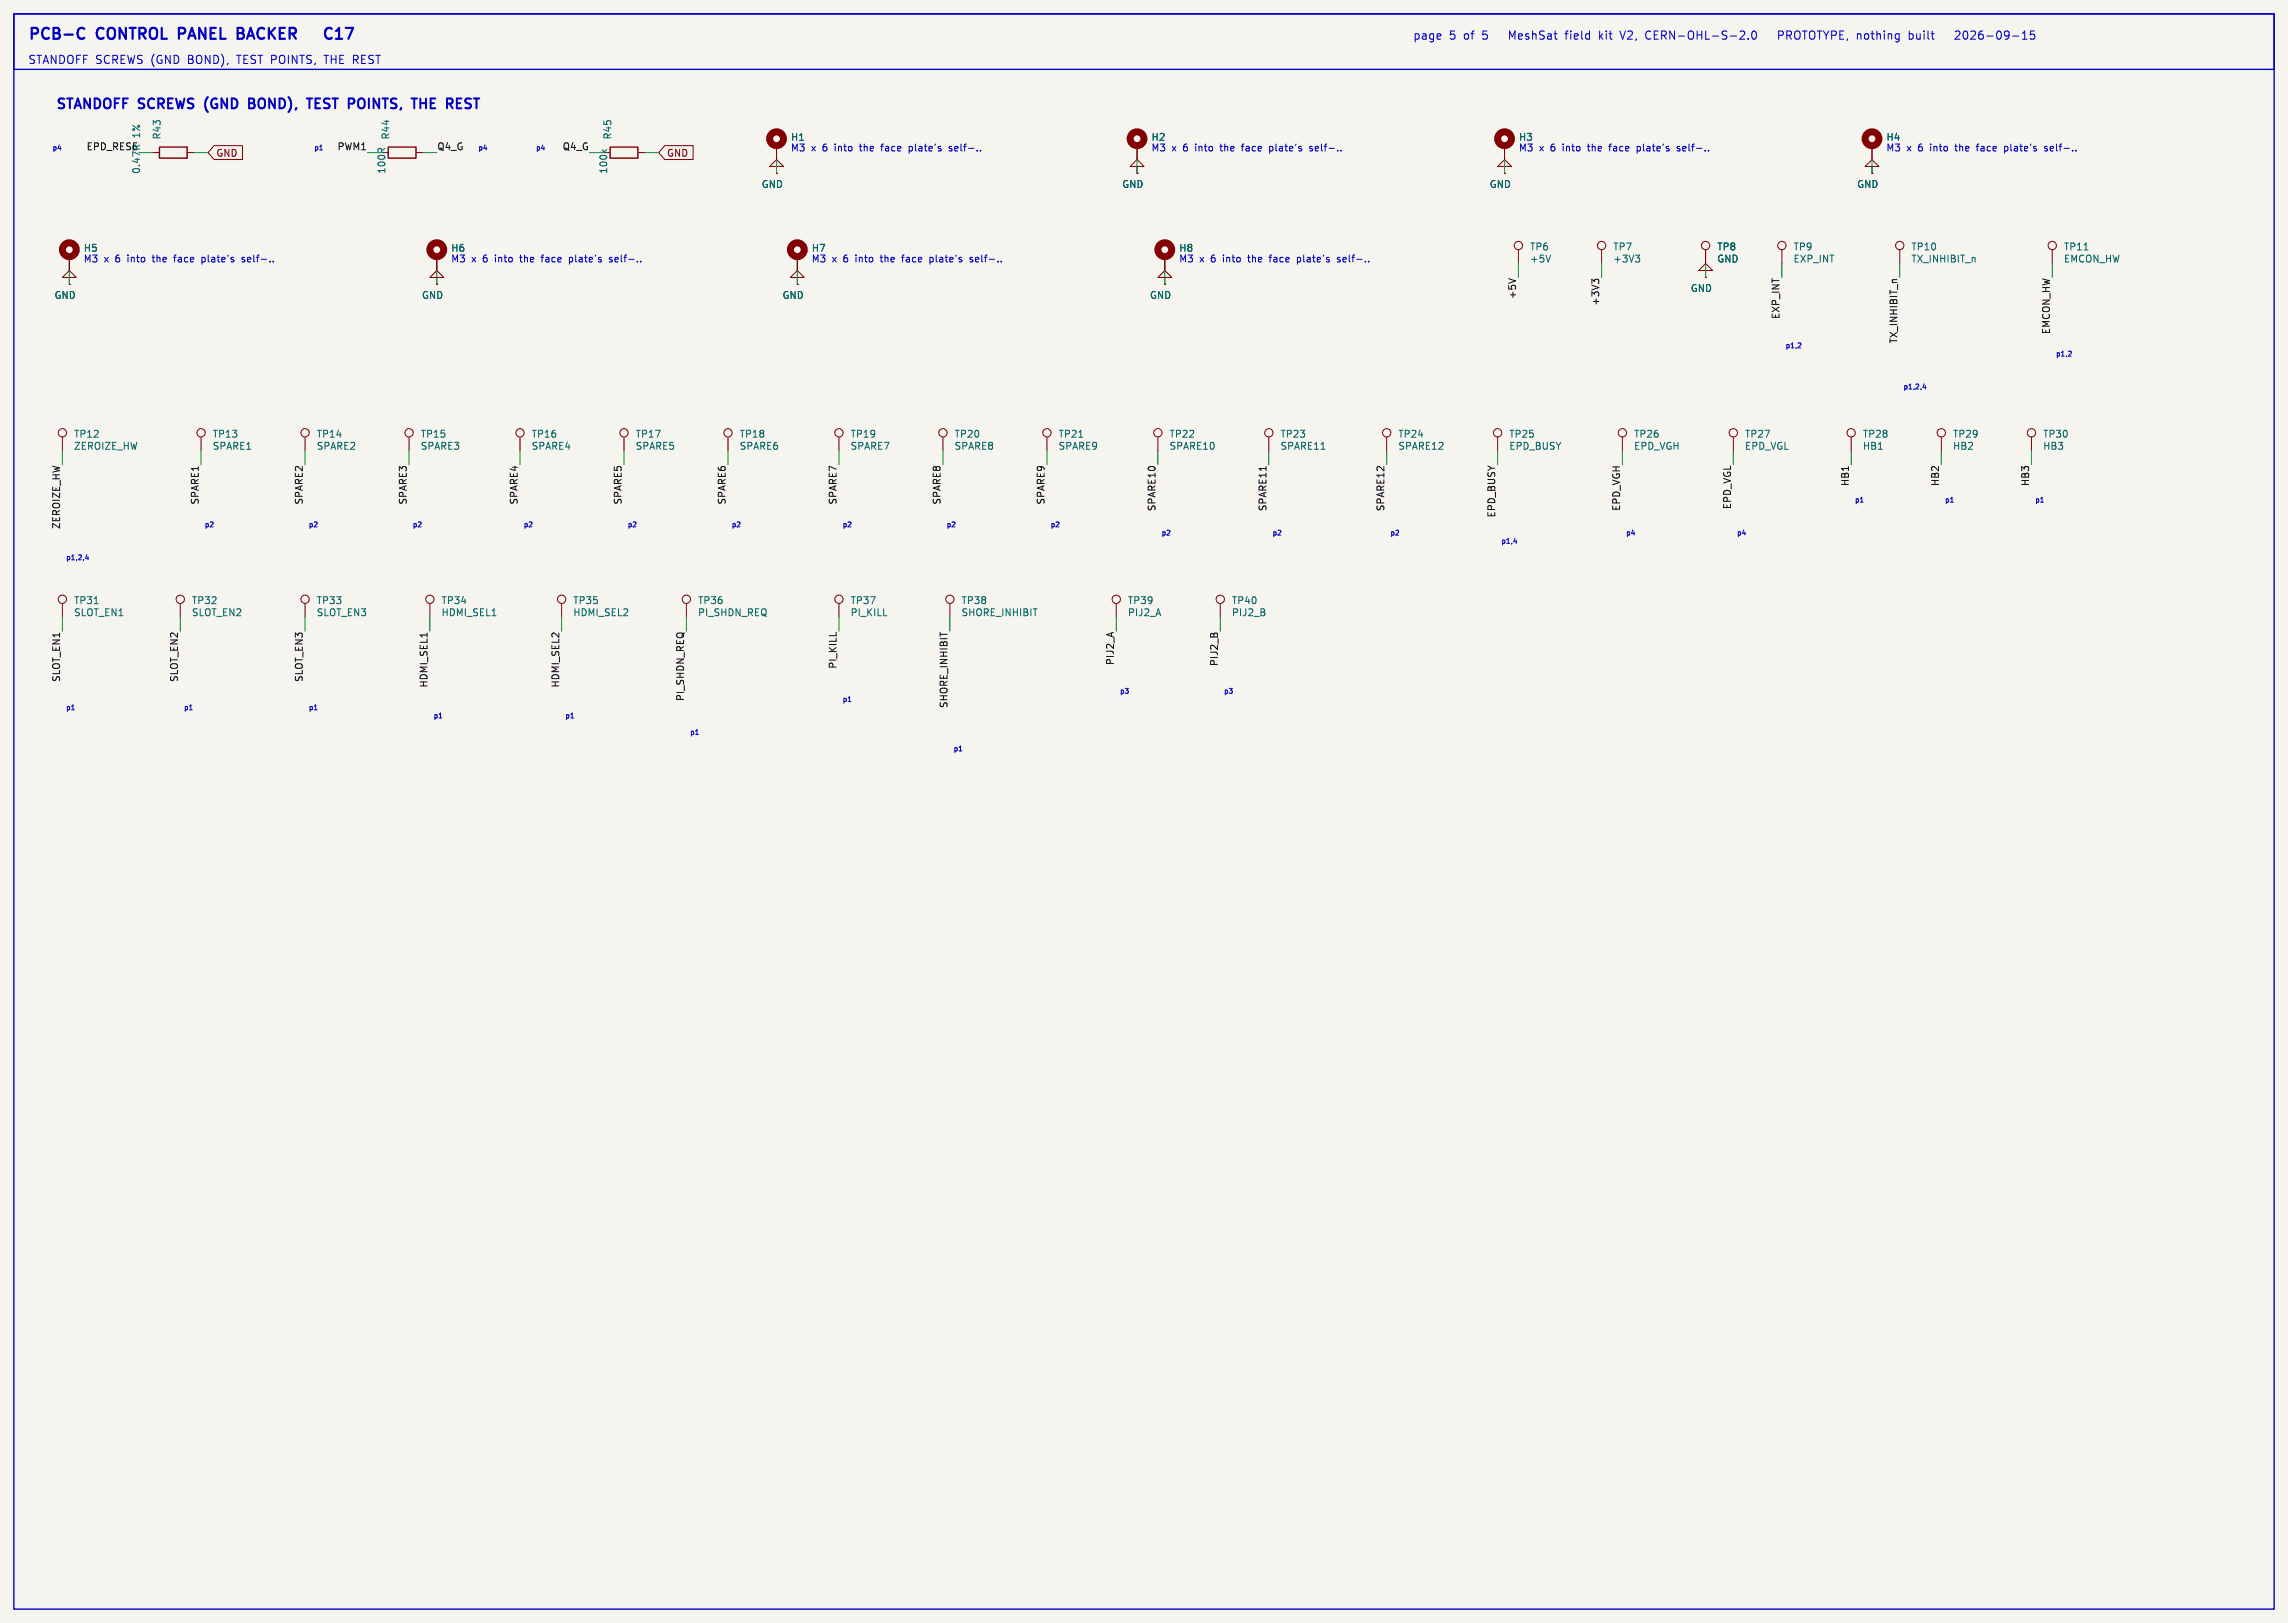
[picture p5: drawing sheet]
<svg xmlns="http://www.w3.org/2000/svg" width="419mm" height="297mm" viewBox="0 0 419 297" stroke-linecap="round" stroke-linejoin="round" font-family="sans-serif">
<defs><g id="words">
<g font-size="2.8" fill="#0000c2">
<text x="5.1" y="7.4">PCB-C</text>
<text x="17.9" y="7.4">CONTROL</text>
<text x="33.6" y="7.4">PANEL</text>
<text x="45.2" y="7.4">BACKER</text>
<text x="63.7" y="7.4">C17</text>
</g>
<g font-size="2.5" fill="#0000c2">
<text x="10.2" y="20.1">STANDOFF SCREWS</text>
<text x="38.3" y="20.1">(GND</text>
<text x="47.1" y="20.1">BOND),</text>
<text x="58.6" y="20.1">TEST</text>
<text x="66.8" y="20.1">POINTS,</text>
<text x="79.3" y="20.1">THE</text>
<text x="86.3" y="20.1">REST</text>
</g>
<g font-size="2.1" fill="#0000c2">
<text x="5.1" y="11.8">STANDOFF SCREWS (GND</text>
<text x="34.6" y="11.8">BOND),</text>
<text x="43.7" y="11.8">TEST POINTS,</text>
<text x="60" y="11.8">THE REST</text>
<text x="258.8" y="7.4">page</text>
<text x="265.4" y="7.4">5</text>
<text x="268.2" y="7.4">of</text>
<text x="271.7" y="7.4">5</text>
<text x="277" y="7.4">MeshSat</text>
<text x="287.5" y="7.4">field</text>
<text x="293.8" y="7.4">kit</text>
<text x="297.9" y="7.4">V2,</text>
<text x="302.6" y="7.4">CERN-OHL-S-2.0</text>
<text x="327.4" y="7.4">PROTOTYPE, nothing</text>
<text x="351.6" y="7.4">built</text>
<text x="360.6" y="7.4">2026-09-15</text>
</g>
<g font-size="1.8" fill="#0f0f0f">
<text x="15.8" y="27.6">EPD_RESE</text>
<text x="61.7" y="27.6">PWM1</text>
<text x="80" y="27.6">Q4_G</text>
<text x="103" y="27.6">Q4_G</text>
<text x="25.9" y="31.9" transform="rotate(-90 25.9 31.9)">0.47R</text>
<text x="277.8" y="54.9" transform="rotate(-90 277.8 54.9)">+5V</text>
<text x="293" y="56.1" transform="rotate(-90 293 56.1)">+3V3</text>
<text x="326" y="58.5" transform="rotate(-90 326 58.5)">EXP_INT</text>
<text x="347.6" y="63" transform="rotate(-90 347.6 63)">TX_INHIBIT_n</text>
<text x="375.6" y="61.3" transform="rotate(-90 375.6 61.3)">EMCON_HW</text>
<text x="338.7" y="89.1" transform="rotate(-90 338.7 89.1)">HB1</text>
<text x="355.3" y="89.1" transform="rotate(-90 355.3 89.1)">HB2</text>
<text x="371.8" y="89.1" transform="rotate(-90 371.8 89.1)">HB3</text>
<text x="36.5" y="92.5" transform="rotate(-90 36.5 92.5)">SPARE1</text>
<text x="55.5" y="92.5" transform="rotate(-90 55.5 92.5)">SPARE2</text>
<text x="74.6" y="92.5" transform="rotate(-90 74.6 92.5)">SPARE3</text>
<text x="94.9" y="92.5" transform="rotate(-90 94.9 92.5)">SPARE4</text>
<text x="114" y="92.5" transform="rotate(-90 114 92.5)">SPARE5</text>
<text x="133" y="92.5" transform="rotate(-90 133 92.5)">SPARE6</text>
<text x="153.3" y="92.5" transform="rotate(-90 153.3 92.5)">SPARE7</text>
<text x="172.4" y="92.5" transform="rotate(-90 172.4 92.5)">SPARE8</text>
<text x="191.4" y="92.5" transform="rotate(-90 191.4 92.5)">SPARE9</text>
<text x="211.7" y="93.7" transform="rotate(-90 211.7 93.7)">SPARE10</text>
<text x="232.1" y="93.7" transform="rotate(-90 232.1 93.7)">SPARE11</text>
<text x="253.7" y="93.7" transform="rotate(-90 253.7 93.7)">SPARE12</text>
<text x="274" y="94.8" transform="rotate(-90 274 94.8)">EPD_BUSY</text>
<text x="296.8" y="93.6" transform="rotate(-90 296.8 93.6)">EPD_VGH</text>
<text x="317.2" y="93.3" transform="rotate(-90 317.2 93.3)">EPD_VGL</text>
<text x="11.1" y="97" transform="rotate(-90 11.1 97)">ZEROIZE_HW</text>
<text x="11.1" y="125" transform="rotate(-90 11.1 125)">SLOT_EN1</text>
<text x="32.7" y="125" transform="rotate(-90 32.7 125)">SLOT_EN2</text>
<text x="55.5" y="125" transform="rotate(-90 55.5 125)">SLOT_EN3</text>
<text x="78.4" y="126" transform="rotate(-90 78.4 126)">HDMI_SEL1</text>
<text x="102.5" y="126" transform="rotate(-90 102.5 126)">HDMI_SEL2</text>
<text x="153.3" y="122.5" transform="rotate(-90 153.3 122.5)">PI_KILL</text>
<text x="204.1" y="121.9" transform="rotate(-90 204.1 121.9)">PIJ2_A</text>
<text x="223.2" y="122.1" transform="rotate(-90 223.2 122.1)">PIJ2_B</text>
<text x="125.4" y="128.5" transform="rotate(-90 125.4 128.5)">PI_SHDN_REQ</text>
<text x="173.6" y="129.7" transform="rotate(-90 173.6 129.7)">SHORE_INHIBIT</text>
</g>
<g font-size="1.8" fill="#006464">
<text x="25.9" y="25.3" transform="rotate(-90 25.9 25.3)">1%</text>
<text x="29.6" y="25.6" transform="rotate(-90 29.6 25.6)">R43</text>
<text x="71.5" y="25.6" transform="rotate(-90 71.5 25.6)">R44</text>
<text x="112.2" y="25.6" transform="rotate(-90 112.2 25.6)">R45</text>
<text x="144.8" y="26">H1</text>
<text x="210.8" y="26">H2</text>
<text x="278.1" y="26">H3</text>
<text x="345.4" y="26">H4</text>
<text x="70.8" y="31.9" transform="rotate(-90 70.8 31.9)">100R</text>
<text x="111.4" y="31.9" transform="rotate(-90 111.4 31.9)">100k</text>
<text x="139.4" y="34.6">GND</text>
<text x="205.5" y="34.6">GND</text>
<text x="272.8" y="34.6">GND</text>
<text x="340.1" y="34.6">GND</text>
<text x="15.2" y="46.3">H5</text>
<text x="82.6" y="46.3">H6</text>
<text x="148.6" y="46.3">H7</text>
<text x="215.9" y="46.3">H8</text>
<text x="280.2" y="46">TP6</text>
<text x="295.4" y="46">TP7</text>
<text x="314.5" y="46">TP8</text>
<text x="328.4" y="46">TP9</text>
<text x="350" y="46">TP10</text>
<text x="378" y="46">TP11</text>
<text x="280.2" y="48.3">+5V</text>
<text x="295.4" y="48.3">+3V3</text>
<text x="309.6" y="53.7">GND</text>
<text x="314.5" y="48.3">GND</text>
<text x="328.4" y="48.3">EXP_INT</text>
<text x="350" y="48.3">TX_INHIBIT_n</text>
<text x="378" y="48.3">EMCON_HW</text>
<text x="9.9" y="54.9">GND</text>
<text x="77.2" y="54.9">GND</text>
<text x="143.2" y="54.9">GND</text>
<text x="210.5" y="54.9">GND</text>
<text x="13.5" y="80.3">TP12</text>
<text x="13.5" y="82.5">ZEROIZE_HW</text>
<text x="38.9" y="80.3">TP13</text>
<text x="38.9" y="82.5">SPARE1</text>
<text x="57.9" y="80.3">TP14</text>
<text x="57.9" y="82.5">SPARE2</text>
<text x="77" y="80.3">TP15</text>
<text x="77" y="82.5">SPARE3</text>
<text x="97.3" y="80.3">TP16</text>
<text x="97.3" y="82.5">SPARE4</text>
<text x="116.3" y="80.3">TP17</text>
<text x="116.3" y="82.5">SPARE5</text>
<text x="135.4" y="80.3">TP18</text>
<text x="135.4" y="82.5">SPARE6</text>
<text x="155.7" y="80.3">TP19</text>
<text x="155.7" y="82.5">SPARE7</text>
<text x="174.8" y="80.3">TP20</text>
<text x="174.8" y="82.5">SPARE8</text>
<text x="193.8" y="80.3">TP21</text>
<text x="193.8" y="82.5">SPARE9</text>
<text x="214.1" y="82.5">SPARE10</text>
<text x="214.1" y="80.3">TP22</text>
<text x="234.4" y="82.5">SPARE11</text>
<text x="234.4" y="80.3">TP23</text>
<text x="256" y="82.5">SPARE12</text>
<text x="256" y="80.3">TP24</text>
<text x="276.4" y="80.3">TP25</text>
<text x="276.4" y="82.5">EPD_BUSY</text>
<text x="299.2" y="82.5">EPD_VGH</text>
<text x="299.2" y="80.3">TP26</text>
<text x="319.5" y="82.5">EPD_VGL</text>
<text x="319.5" y="80.3">TP27</text>
<text x="341.1" y="80.3">TP28</text>
<text x="341.1" y="82.5">HB1</text>
<text x="357.6" y="80.3">TP29</text>
<text x="357.6" y="82.5">HB2</text>
<text x="374.1" y="80.3">TP30</text>
<text x="374.1" y="82.5">HB3</text>
<text x="13.5" y="113">SLOT_EN1</text>
<text x="13.5" y="110.8">TP31</text>
<text x="35.1" y="113">SLOT_EN2</text>
<text x="35.1" y="110.8">TP32</text>
<text x="57.9" y="113">SLOT_EN3</text>
<text x="57.9" y="110.8">TP33</text>
<text x="80.8" y="110.8">TP34</text>
<text x="80.8" y="113">HDMI_SEL1</text>
<text x="104.9" y="110.8">TP35</text>
<text x="104.9" y="113">HDMI_SEL2</text>
<text x="127.8" y="110.8">TP36</text>
<text x="127.8" y="113">PI_SHDN_REQ</text>
<text x="155.7" y="110.8">TP37</text>
<text x="155.7" y="113">PI_KILL</text>
<text x="176" y="113">SHORE_INHIBIT</text>
<text x="176" y="110.8">TP38</text>
<text x="206.5" y="113">PIJ2_A</text>
<text x="206.5" y="110.8">TP39</text>
<text x="225.6" y="113">PIJ2_B</text>
<text x="225.6" y="110.8">TP40</text>
</g>
<g font-size="1.8" fill="#840000">
<text x="39.5" y="28.9">GND</text>
<text x="122.1" y="28.9">GND</text>
</g>
<g font-size="1.8" fill="#0000c2">
<text x="144.8" y="27.8">M3</text>
<text x="148.6" y="27.8">x</text>
<text x="150.8" y="27.8">6</text>
<text x="153.2" y="27.8">into</text>
<text x="158" y="27.8">the</text>
<text x="162.1" y="27.8">face</text>
<text x="167.3" y="27.8">plate's</text>
<text x="174.9" y="27.8">self-..</text>
<text x="210.8" y="27.8">M3</text>
<text x="214.7" y="27.8">x</text>
<text x="216.9" y="27.8">6</text>
<text x="219.2" y="27.8">into</text>
<text x="224" y="27.8">the</text>
<text x="228.2" y="27.8">face</text>
<text x="233.4" y="27.8">plate's</text>
<text x="241" y="27.8">self-..</text>
<text x="278.1" y="27.8">M3</text>
<text x="282" y="27.8">x</text>
<text x="284.2" y="27.8">6</text>
<text x="286.5" y="27.8">into</text>
<text x="291.3" y="27.8">the</text>
<text x="295.5" y="27.8">face</text>
<text x="300.7" y="27.8">plate's</text>
<text x="308.3" y="27.8">self-..</text>
<text x="345.4" y="27.8">M3</text>
<text x="349.3" y="27.8">x</text>
<text x="351.5" y="27.8">6</text>
<text x="353.9" y="27.8">into</text>
<text x="358.7" y="27.8">the</text>
<text x="362.8" y="27.8">face</text>
<text x="368" y="27.8">plate's</text>
<text x="375.6" y="27.8">self-..</text>
<text x="15.2" y="48.1">M3</text>
<text x="19.1" y="48.1">x</text>
<text x="21.3" y="48.1">6</text>
<text x="23.7" y="48.1">into</text>
<text x="28.5" y="48.1">the</text>
<text x="32.6" y="48.1">face</text>
<text x="37.8" y="48.1">plate's</text>
<text x="45.4" y="48.1">self-..</text>
<text x="82.5" y="48.1">M3</text>
<text x="86.4" y="48.1">x</text>
<text x="88.6" y="48.1">6</text>
<text x="91" y="48.1">into</text>
<text x="95.8" y="48.1">the</text>
<text x="99.9" y="48.1">face</text>
<text x="105.1" y="48.1">plate's</text>
<text x="112.7" y="48.1">self-..</text>
<text x="148.6" y="48.1">M3</text>
<text x="152.4" y="48.1">x</text>
<text x="154.6" y="48.1">6</text>
<text x="157" y="48.1">into</text>
<text x="161.8" y="48.1">the</text>
<text x="165.9" y="48.1">face</text>
<text x="171.2" y="48.1">plate's</text>
<text x="178.7" y="48.1">self-..</text>
<text x="215.9" y="48.1">M3</text>
<text x="219.7" y="48.1">x</text>
<text x="221.9" y="48.1">6</text>
<text x="224.3" y="48.1">into</text>
<text x="229.1" y="48.1">the</text>
<text x="233.2" y="48.1">face</text>
<text x="238.5" y="48.1">plate's</text>
<text x="246" y="48.1">self-..</text>
</g>
<g font-size="1.3" fill="#0000c2">
<text x="9.5" y="27.6">p4</text>
<text x="57.5" y="27.6">p1</text>
<text x="87.5" y="27.6">p4</text>
<text x="98.1" y="27.6">p4</text>
<text x="327" y="63.8">p1,2</text>
<text x="376.5" y="65.3">p1,2</text>
<text x="348.6" y="71.3">p1,2,4</text>
<text x="339.7" y="92.1">p1</text>
<text x="356.2" y="92.1">p1</text>
<text x="372.7" y="92.1">p1</text>
<text x="37.4" y="96.6">p2</text>
<text x="56.5" y="96.6">p2</text>
<text x="75.5" y="96.6">p2</text>
<text x="95.8" y="96.6">p2</text>
<text x="114.9" y="96.6">p2</text>
<text x="133.9" y="96.6">p2</text>
<text x="154.3" y="96.6">p2</text>
<text x="173.3" y="96.6">p2</text>
<text x="192.4" y="96.6">p2</text>
<text x="212.7" y="98.1">p2</text>
<text x="233" y="98.1">p2</text>
<text x="254.6" y="98.1">p2</text>
<text x="274.9" y="99.6">p1,4</text>
<text x="297.8" y="98.1">p4</text>
<text x="318.1" y="98.1">p4</text>
<text x="12" y="102.6">p1,2,4</text>
<text x="12" y="130.1">p1</text>
<text x="33.6" y="130.1">p1</text>
<text x="56.5" y="130.1">p1</text>
<text x="79.3" y="131.6">p1</text>
<text x="103.5" y="131.6">p1</text>
<text x="154.3" y="128.6">p1</text>
<text x="205.1" y="127.1">p3</text>
<text x="224.1" y="127.1">p3</text>
<text x="126.3" y="134.6">p1</text>
<text x="174.6" y="137.6">p1</text>
</g>
</g></defs>
<path d="M0 -.1h419.1v297.3h-419.1z" fill="#f5f4ef" stroke="#f5f4ef" stroke-width=".18"/>
<g fill="none" stroke="#840000" stroke-width=".18">
<path d="M27.9 27.9h1.3M34.3 27.9h1.3M39.2 26.7h5.2v2.5h-5.2l-1.1-1.3zM76.2 27.9h1.3M116.8 27.9h1.3M121.8 26.7h5.2v2.5h-5.2l-1.2-1.3zM142.2 30.5h1.3l-1.3-1.3-1.2 1.3h1.2v1.2M142.2 31.7h.1M142.2 26.7v2.5M208.3 30.5h1.2l-1.2-1.3-1.3 1.3h1.3v1.2M208.3 31.7h.1M208.3 26.7v2.5"/>
<path d="M275.6 30.5h1.3l-1.3-1.3-1.3 1.3h1.3v1.2M275.6 31.7h.1M275.6 26.7v2.5M342.9 30.5h1.3l-1.3-1.3-1.3 1.3h1.3v1.2M342.9 31.7h.1M342.9 26.7v2.5M12.7 50.8h1.3l-1.3-1.3-1.3 1.3h1.3v1.3M12.7 52.1h.1M12.7 47v2.5M80 50.8h1.3l-1.3-1.3-1.3 1.3h1.3v1.3M80 52.1h.1M80 47v2.5"/>
<path d="M146 50.8h1.3l-1.3-1.3-1.2 1.3h1.2v1.3M146 52.1h.1M146 47v2.5M213.4 50.8h1.2l-1.2-1.3-1.3 1.3h1.3v1.3M213.4 52.1h.1M213.4 47v2.5M278.1 45.7v2.6M293.4 45.7v2.6M312.4 49.5h1.3l-1.3-1.2-1.3 1.2h1.3v1.3M312.4 50.8h.1M312.4 45.7v2.6M326.4 45.7v2.6"/>
<path d="M348 45.7v2.6M375.9 45.7v2.6M11.4 80v2.5M36.8 80v2.5M55.9 80v2.5M74.9 80v2.5M95.2 80v2.5M114.3 80v2.5M133.3 80v2.5M153.7 80v2.5M172.7 80v2.5M191.8 80v2.5"/>
<path d="M212.1 80v2.5M232.4 80v2.5M254 80v2.5M274.3 80v2.5M297.2 80v2.5M317.5 80v2.5M339.1 80v2.5M355.6 80v2.5M372.1 80v2.5M11.4 110.5v2.5M33 110.5v2.5M55.9 110.5v2.5"/>
<path d="M78.7 110.5v2.5M102.9 110.5v2.5M125.7 110.5v2.5M153.7 110.5v2.5M174 110.5v2.5M204.5 110.5v2.5M223.5 110.5v2.5"/>
<circle cx="278.1" cy="45" r=".76"/>
<circle cx="293.4" cy="45" r=".76"/>
<circle cx="312.4" cy="45" r=".76"/>
<circle cx="326.4" cy="45" r=".76"/>
<circle cx="348" cy="45" r=".76"/>
<circle cx="375.9" cy="45" r=".76"/>
<circle cx="11.4" cy="79.2" r=".76"/>
<circle cx="36.8" cy="79.2" r=".76"/>
<circle cx="55.9" cy="79.2" r=".76"/>
<circle cx="74.9" cy="79.2" r=".76"/>
<circle cx="95.2" cy="79.2" r=".76"/>
<circle cx="114.3" cy="79.2" r=".76"/>
<circle cx="133.3" cy="79.2" r=".76"/>
<circle cx="153.7" cy="79.2" r=".76"/>
<circle cx="172.7" cy="79.2" r=".76"/>
<circle cx="191.8" cy="79.2" r=".76"/>
<circle cx="212.1" cy="79.2" r=".76"/>
<circle cx="232.4" cy="79.2" r=".76"/>
<circle cx="254" cy="79.2" r=".76"/>
<circle cx="274.3" cy="79.2" r=".76"/>
<circle cx="297.2" cy="79.2" r=".76"/>
<circle cx="317.5" cy="79.2" r=".76"/>
<circle cx="339.1" cy="79.2" r=".76"/>
<circle cx="355.6" cy="79.2" r=".76"/>
<circle cx="372.1" cy="79.2" r=".76"/>
<circle cx="11.4" cy="109.7" r=".76"/>
<circle cx="33" cy="109.7" r=".76"/>
<circle cx="55.9" cy="109.7" r=".76"/>
<circle cx="78.7" cy="109.7" r=".76"/>
<circle cx="102.9" cy="109.7" r=".76"/>
<circle cx="125.7" cy="109.7" r=".76"/>
<circle cx="153.7" cy="109.7" r=".76"/>
<circle cx="174" cy="109.7" r=".76"/>
<circle cx="204.5" cy="109.7" r=".76"/>
<circle cx="223.5" cy="109.7" r=".76"/>
</g>
<path d="M110.3 27.4l.5 .5M111.1 27.4l-.4 .4M284 46.7l-.4 1.3M299.6 46.7h.7l-.4 .5M300.1 47.2l.2 .2v.3l-.2 .3M381.8 45.8h.7M197.6 80.1h.7M242 82.3h.7M17.3 110.5h.7" fill="none" stroke="#006464" stroke-width=".18"/>
<g fill="none" stroke="#840000" stroke-width="1.3">
<circle cx="142.2" cy="25.4" r="1.27"/>
<circle cx="208.3" cy="25.4" r="1.27"/>
<circle cx="275.6" cy="25.4" r="1.27"/>
<circle cx="342.9" cy="25.4" r="1.27"/>
<circle cx="12.7" cy="45.7" r="1.27"/>
<circle cx="80" cy="45.7" r="1.27"/>
<circle cx="146" cy="45.7" r="1.27"/>
<circle cx="213.4" cy="45.7" r="1.27"/>
</g>
<path d="M29.2 26.9h5.1v2.1h-5.1zM71.1 26.9h5.1v2.1h-5.1zM111.8 26.9h5v2.1h-5z" fill="none" stroke="#840000" stroke-width=".25"/>
<path d="M276.3 51l1.3 .4M292.1 51.6l-.5-.5v.8M292.1 51.4l.2-.3h.3l.3 .3M231.9 85.4v.8" fill="none" stroke="#0f0f0f" stroke-width=".18"/>
<g fill="none" stroke="#009600" stroke-width=".18">
<path d="M25.4 27.9h2.5M35.6 27.9h2.5M67.3 27.9h2.5M77.5 27.9h2.5M107.9 27.9h2.6M118.1 27.9h2.5M142.2 29.2v2.5M208.3 29.2v2.5M275.6 29.2v2.5M342.9 29.2v2.5M12.7 49.5v2.6M80 49.5v2.6"/>
<path d="M146 49.5v2.6M213.4 49.5v2.6M278.1 48.3v2.5M293.4 48.3v2.5M312.4 48.3v2.5M326.4 48.3v2.5M348 48.3v2.5M375.9 48.3v2.5M11.4 82.5v2.6M36.8 82.5v2.6M55.9 82.5v2.6M74.9 82.5v2.6"/>
<path d="M95.2 82.5v2.6M114.3 82.5v2.6M133.3 82.5v2.6M153.7 82.5v2.6M172.7 82.5v2.6M191.8 82.5v2.6M212.1 82.5v2.6M232.4 82.5v2.6M254 82.5v2.6M274.3 82.5v2.6M297.2 82.5v2.6M317.5 82.5v2.6"/>
<path d="M339.1 82.5v2.6M355.6 82.5v2.6M372.1 82.5v2.6M11.4 113v2.6M33 113v2.6M55.9 113v2.6M78.7 113v2.6M102.9 113v2.6M125.7 113v2.6M153.7 113v2.6M174 113v2.6M204.5 113v2.6"/>
<path d="M223.5 113v2.6"/>
</g>
<g fill="none" stroke="#0000c2" stroke-width=".18">
<path d="M286.7 6.2h.5M293 5.7v1.5M293.2 6.6l.4 .6M293.6 6.2l-.6 .5M296.7 5.7l.5 1.5M301.5 6.8l.2 .3 .4 .1M302.1 5.7h-.4l-.2 .3M320.2 7v.2M321 5.8l.2-.1a.8 .8 0 0 1 .5 .7 .8 .8 0 0 1-.5 .8l-.2-.2-.1-.4zM325.8 6.5l.7-.1 .2-.2-.1-.4-.2-.1h-.6v1.5M349.7 6.2h.5l.2 .3v.4l-.1 .2h-.6M349.7 5.7v1.5"/>
<path d="M358.2 5.8l.5-.1 .2 .1 .1 .3-.9 1.1h.9M359.9 5.7a.94 .94 0 0 0 0 1.5M372.7 5.7h-.8v.7l.2-.2 .5 .1 .1 .2v.5l-.3 .2-.5-.2M58.6 27.5h.5M161.3 26.8h.5M161.6 26.4l-.1 1.2M166.5 26.8v1.3M166.5 27.6h.4M166.9 26.8l-.4 .1M174.3 26.9l-.3-.1-.2 .2 .6 .4M174.4 27.5l-.2 .1h-.4M227.4 26.8h.5"/>
<path d="M227.6 26.4v1.2M232.6 27.6h.3M232.6 26.8v1.3M232.9 26.8l-.3 .1M240.4 26.9l-.3-.1-.2 .2 .5 .4M240.4 27.5l-.1 .1h-.4M294.7 26.8h.5M294.9 26.4v1.2M299.9 27.6h.3M299.9 26.8v1.3M300.2 26.8l-.3 .1M307.7 26.9l-.3-.1-.2 .2 .5 .4"/>
<path d="M307.7 27.5l-.1 .1h-.4M362 26.8h.5M362.2 26.4v1.2M367.2 27.6h.4M367.2 26.8v1.3M367.6 26.8l-.4 .1M375 26.9l-.3-.1-.2 .2 .6 .4M375.1 27.5l-.2 .1h-.4M31.8 47.1h.5M32 46.8v1.2M37 47.9l.4 .1M37 47.1v1.3"/>
<path d="M37.4 47.1l-.4 .1M44.8 47.2l-.3-.1-.2 .3 .6 .3M44.9 47.8l-.2 .2-.4-.1M99.1 47.1h.5M99.3 46.8v1.2M104.3 47.9l.4 .1M104.3 47.1v1.3M104.7 47.1l-.4 .1M112.1 47.2l-.3-.1-.2 .3 .6 .3M112.2 47.8l-.2 .2-.4-.1M165.1 47.1h.5M165.4 46.8l-.1 1.2"/>
<path d="M170.3 47.1v1.3M170.3 47.9l.4 .1M170.7 47.1l-.4 .1M178.1 47.2l-.3-.1-.1 .3 .5 .3M178.2 47.8l-.2 .2-.3-.1M232.4 47.1h.5M232.7 46.8l-.1 1.2M237.7 47.9l.3 .1M237.7 47.1v1.3M238 47.1l-.3 .1M245.5 47.2l-.4-.1-.1 .3 .5 .3M245.5 47.8l-.2 .2-.3-.1"/>
<path d="M329.8 62.8v.4l-.5 .5h.6M352.2 70.9h.6M352.7 70.6v.6M379.3 64.3l.1 .4-.6 .5h.6M277.3 99.2h.5M340.8 92h.5M357.3 92h.5M373.8 92h.5M15.7 102.2h.5M16.1 101.9v.6M13.1 130h.5M34.7 130h.5"/>
<path d="M57.6 130h.5M80.4 131.5h.5M104.6 131.5h.5M127.4 134.5h.5M155.4 128.5h.5M175.7 137.5h.5"/>
</g>
<path d="M14.6 5.2a.7 .7 0 0 1 .8 .1M15.4 6.9a.7 .7 0 0 1-.8 .1M32.8 6.2h.7M33.5 5.1h-.7v2M43.5 5.1h.7l.3 .2M43.5 6.1h.7M44.2 6.1l.3 .1M44.5 7l-1 .1M44.5 5.9l-.3 .2M60.8 5.3a.8 .8 0 0 0-1 0 .8 .8 0 0 0-.3 .9 .75 .75 0 0 0 .4 .8 .75 .75 0 0 0 .9-.1M61.5 7.1h1.2M61.5 5.7l.6-.6v2" fill="none" stroke="#0000c2" stroke-width=".4"/>
<g fill="none" stroke="#0000c2" stroke-width=".36">
<path d="M45.6 18.9h.6M46.2 18.9l.3 .1M46.5 18.2l-.3-.2h-.6v1.8l.9-.1M46.5 18.7l-.3 .2M56.2 18h1M57.8 18.9h.6M58.7 18h-.9v1.8h.9M65.9 19.7l.5 .1M66.4 18l-.5 .1M77 18.9h1M78 18v1.8M85.2 19.7l.7 .1"/>
<path d="M86 18l-.6 .1-.2 .4a.66 .66 0 0 0 .7 .5"/>
</g>
<path d="M2.5 2.5h414.1v292.1h-414.1zM2.5 2.5h414.1v10.2h-414.1z" fill="none" stroke="#0000c2" stroke-width=".25"/>
<use href="#words"/>
</svg>
